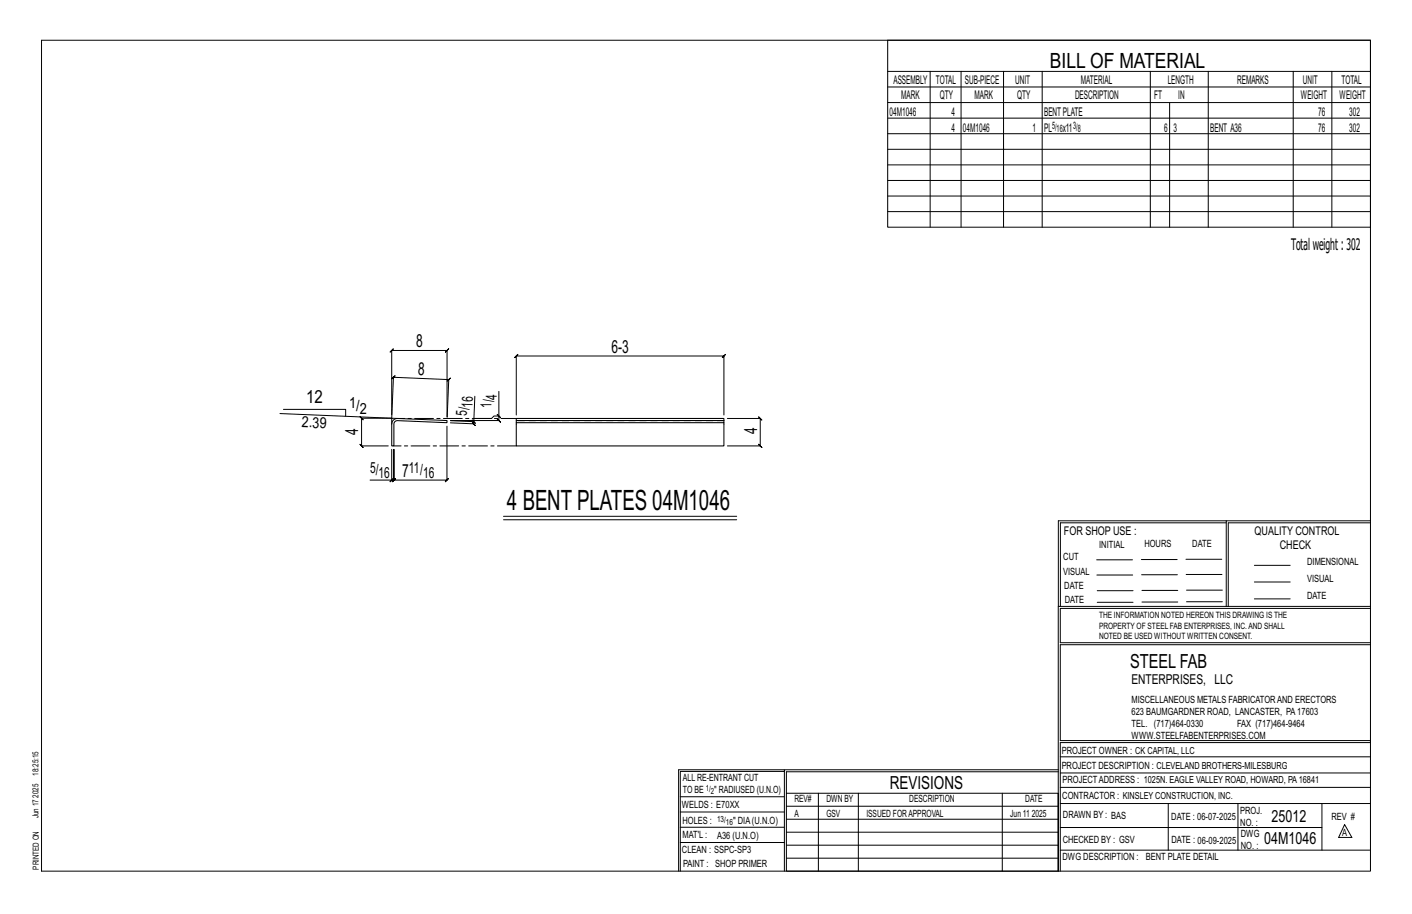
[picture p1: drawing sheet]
<svg xmlns="http://www.w3.org/2000/svg" width="432mm" height="279mm" viewBox="0 0 432 279" stroke-linecap="round" stroke-linejoin="round" font-family="sans-serif">
<defs><g id="words">
<text font-size="8.6" x="155" y="155.9">4 BENT PLATES 04M1046</text>
<text font-size="6.4" x="321.1" y="20.7">BILL OF MATERIAL</text>
<text font-size="5.9" x="345.6" y="204.1">STEEL FAB</text>
<g font-size="5.5">
<text x="127.2" y="106.1">8</text>
<text x="187" y="107.8">6-3</text>
<text x="127.8" y="114.7" transform="rotate(2 127.8 114.7)">8</text>
<text x="93.6" y="123.1">12</text>
<text x="109.6" y="133.1" transform="rotate(-90 109.6 133.1)">4</text>
<text x="231.5" y="132.7" transform="rotate(-90 231.5 132.7)">4</text>
<text x="123" y="145.8">7</text>
<text x="272.2" y="241.1">REVISIONS</text>
</g>
<g font-size="5.1">
<text x="388.9" y="251.3">25012</text>
<text x="386.6" y="258.1">04M1046</text>
</g>
<text font-size="4.9" x="394.8" y="76.4">Totalweight : 302</text>
<g font-size="4.7">
<text x="106.8" y="124.8">1/</text>
<text x="144.5" y="124.6" transform="rotate(-88 144.5 124.6)">16</text>
<text x="150.3" y="124.8" transform="rotate(-90 150.3 124.8)">1/</text>
<text x="152" y="122.1" transform="rotate(-90 152 122.1)">4</text>
<text x="92.2" y="130.6" transform="rotate(2 92.2 130.6)">2.39</text>
<text x="110" y="126.5">2</text>
<text x="142.7" y="127.1" transform="rotate(-88 142.7 127.1)">5/</text>
<text x="113.2" y="144.5">5/</text>
<text x="115.8" y="146.2">16</text>
<text x="125" y="144.5">11/</text>
<text x="129.4" y="146.2">16</text>
</g>
<text font-size="4.2" x="346" y="209.1">ENTERPRISES, LLC</text>
<g font-size="3.7">
<text x="273.2" y="25.6">ASSEMBLY</text>
<text x="286.2" y="25.6">TOTAL</text>
<text x="295.1" y="25.6">SUB-PIECE</text>
<text x="310.4" y="25.6">UNIT</text>
<text x="330.5" y="25.6">MATERIAL</text>
<text x="357.1" y="25.6">LENGTH</text>
<text x="378.3" y="25.6">REMARKS</text>
<text x="398.4" y="25.6">UNIT</text>
<text x="410.2" y="25.6">TOTAL</text>
<text x="272.1" y="35.5">04M1046</text>
<text x="275.6" y="30.4">MARK</text>
<text x="287.4" y="30.4">QTY</text>
<text x="290.9" y="35.5">4</text>
<text x="298" y="30.4">MARK</text>
<text x="311" y="30.4">QTY</text>
<text x="319.3" y="35.5">BENTPLATE</text>
<text x="328.7" y="30.4">DESCRIPTION</text>
<text x="353" y="30.4">FT</text>
<text x="360.3" y="30.4">IN</text>
<text x="397.8" y="30.4">WEIGHT</text>
<text x="403.2" y="35.5">76</text>
<text x="409.6" y="30.4">WEIGHT</text>
<text x="412.6" y="35.5">302</text>
<text x="290.9" y="40.2">4</text>
<text x="294.5" y="40.2">04M1046</text>
<text x="315.8" y="40.2">1</text>
<text x="319.3" y="40.2">PL</text>
<text x="325" y="40.2">x11</text>
<text x="356" y="40.2">6</text>
<text x="358.9" y="40.2">3</text>
<text x="370.1" y="40.2">BENT A36</text>
<text x="403.2" y="40.2">76</text>
<text x="412.6" y="40.2">302</text>
<text x="325.3" y="163.4">FOR SHOP USE :</text>
<text x="383.7" y="163.4">QUALITY CONTROL</text>
<text x="391.4" y="167.8">CHECK</text>
</g>
<g font-size="3.1">
<text x="321.7" y="39.4">5/</text>
<text x="323.1" y="40.5">16</text>
<text x="328.2" y="39.4">3/</text>
<text x="329.6" y="40.5">8</text>
<text x="336.2" y="167.4">INITIAL</text>
<text x="350" y="167.1">HOURS</text>
<text x="364.6" y="167.2">DATE</text>
<text x="325.2" y="171.3">CUT</text>
<text x="399.8" y="172.8">DIMENSIONAL</text>
<text x="325.1" y="175.8">VISUAL</text>
<text x="399.8" y="177.9">VISUAL</text>
<text x="325.5" y="180">DATE</text>
<text x="325.7" y="184.4">DATE</text>
<text x="399.8" y="183.1">DATE</text>
<text x="346" y="215">MISCELLANEOUS METALS FABRICATORAND ERECTORS</text>
<text x="346" y="218.6">623 BAUMGARDNER ROAD, LANCASTER, PA17603</text>
<text x="346" y="225.8">WWW.STEELFABENTERPRISES.COM</text>
<text x="346" y="222.2">TEL. (717)464-0330</text>
<text x="378.3" y="222.2">FAX (717)464-9464</text>
<text x="324.7" y="230.5">PROJECT OWNER : CK CAPITAL, LLC</text>
<text x="208.8" y="238.8">ALL RE-ENTRANT CUT</text>
<text x="324.7" y="235.1">PROJECT DESCRIPTION : CLEVELAND BROTHERS-MILESBURG</text>
<text x="324.9" y="239.5">PROJECTADDRESS : 1025N. EAGLE VALLEY ROAD, HOWARD, PA16841</text>
<text x="208.8" y="242.5">TO BE</text>
<text x="218.4" y="242.5">&quot; RADIUSED (U.N.O)</text>
<text x="242.9" y="245.3">REV#</text>
<text x="252.7" y="245.3">DWN BY</text>
<text x="278.1" y="245.3">DESCRIPTION</text>
<text x="313.5" y="245.3">DATE</text>
<text x="324.9" y="244.2">CONTRACTOR : KINSLEY CONSTRUCTION, INC.</text>
<text x="208.5" y="247">WELDS : E70XX</text>
<text x="208.7" y="251.7">HOLES :</text>
<text x="224.2" y="251.8">&quot; DIA(U.N.O)</text>
<text x="242.9" y="249.9">A</text>
<text x="252.7" y="249.9">GSV</text>
<text x="264.9" y="249.9">ISSUED FORAPPROVAL</text>
<text x="309" y="249.9">Jun 11</text>
<text x="315.5" y="249.9">2025</text>
<text x="325.1" y="250">DRAWN BY : BAS</text>
<text x="358.2" y="250.5">DATE : 06-07-2025</text>
<text x="379.3" y="248.9">PROJ.</text>
<text x="407.2" y="250.5">REV #</text>
<text x="208.7" y="256.3">MAT'L :</text>
<text x="219.3" y="256.4">A36 (U.N.O)</text>
<text x="325" y="257.6">CHECKED BY : GSV</text>
<text x="358.3" y="257.7">DATE : 06-09-2025</text>
<text x="379.3" y="252.5">NO. :</text>
<text x="379.5" y="255.9">DWG</text>
<text x="410.5" y="255.5">A</text>
<text x="208.6" y="260.7">CLEAN : SSPC-SP3</text>
<text x="324.9" y="262.9">DWG DESCRIPTION :</text>
<text x="350.4" y="263">BENT PLATE DETAIL</text>
<text x="379.5" y="259.5">NO. :</text>
<text x="208.9" y="265">PAINT : SHOP PRIMER</text>
</g>
<g font-size="2.7">
<text x="336.1" y="189">THE INFORMATION NOTED HEREON THIS DRAWING IS THE</text>
<text x="336.1" y="195.4">NOTED BE USED WITHOUT WRITTEN CONSENT.</text>
<text x="336.1" y="192.2">PROPERTY OF STEEL FAB ENTERPRISES, INC.AND SHALL</text>
</g>
<g font-size="2.6">
<text x="215.9" y="241.8">1/</text>
<text x="217.4" y="242.7">2</text>
<text x="219.3" y="251.1">13/</text>
<text x="222" y="252.1">16</text>
</g>
<g font-size="2.5">
<text x="11.7" y="237.1" transform="rotate(-90 11.7 237.1)">18:25:15</text>
<text x="11.8" y="243.8" transform="rotate(-90 11.8 243.8)">2025</text>
<text x="11.8" y="250.1" transform="rotate(-90 11.8 250.1)">Jun 17</text>
<text x="11.9" y="265.8" transform="rotate(-90 11.9 265.8)">PRINTED ON</text>
</g>
</g></defs>
<g fill="none" stroke="#000" stroke-width=".31">
<path d="M12.7 12.3h406.4v254h-406.4zM271.5 12.3h147.6v57.2h-147.6zM271.5 21.8h147.6M271.5 26.6h147.6M271.5 31.4h147.6M271.5 36.1h147.6M284.5 21.8v47.7M293.9 21.8v47.7M306.9 21.8v47.7M318.7 21.8v47.7M351.8 21.8v47.7M357.7 31.4v38.1"/>
<path d="M369.5 21.8v47.7M395.5 21.8v47.7M407.3 21.8v47.7M271.5 40.9h147.6M271.5 45.6h147.6M271.5 50.4h147.6M271.5 55.2h147.6M271.5 59.9h147.6M271.5 64.7h147.6M152.6 119.6v7.6h-1.5l-.8 .7h-5.1M85.6 126.4l34.2 1.4M86.7 125.1h19v2.2"/>
<path d="M119.8 127.8h-9.2l-.5-.5 1 1-.5-.5v8.5l-.5-.5 1 1-.5-.5h8.1M119.8 126.8v-19.7l-.5 .5 1-1-.5 .5h16.9l-.5 .5 1-1-.5 .5v20.4M119.8 137.4v9.4h-6.6M136.7 130.3v16.5l.5-.5-1 1 .5-.5h-16.2l.5-.5-1 1 .5-.5v-9.4v9.4l.5-.5-1 1 .5-.5h-.7M136.8 127.5l.4-11.5 .6-.4-1.1 .9 .5-.5-16.9-.7 .5-.4-1 .9 .5-.5-.5 12.5M144.4 128.4l1 1zM144.9 128.9v.7l-.5-.6 .9 1.1-.4-.5-7.2-.3M145.2 121.1l-.3 7.8-7.1-.3h14.8l.5 .5-1-1 .5 .5v-1.4M152.1 126.7l1 1zM157.9 126.9v-18.1l-.5 .5 1-1-.5 .5h63.5l-.5 .5 1-1-.5 .5v18.1M222.4 127.9h10.1l-.5-.5 1 1-.5-.5v8.4l-.5-.5 1 1-.5-.5h-10.1M119.3 147.3l1-1z"/>
<path d="M154 157.8h71.3M154 158.9h71.3M375 159.8h-50.7v25.6M375 159.2h-51.3l-.1 107.1M419.1 159.2h-44.1v26.2M419.1 159.8h-43.5v25.6M335.4 171.1h10.9M335.4 175.8h11M349 171h11M349.1 175.7h11M362.7 171h10.9M362.7 175.6h11"/>
<path d="M383.6 172.8h11M383.6 177.9h11M323.7 185.4h95.4M335.5 184.1h11M335.5 180.6h11M349.2 184h11M349.2 180.5h11M362.9 180.4h10.9M362.9 184h10.9M383.6 183.1h11M419.1 186h-94.9v10.5h94.9M419.1 197.1h-94.9v29.3h94.9v.6h-94.9v39.3"/>
<path d="M239.9 235.8h-31.9v30.5M239.9 235.3h-32.4v31M323.6 235.3h-83.7v31M323.6 235.9h-83.1v6.6M324.2 236.3h94.9M324.2 231.4h94.9M208 252.9h31.9M208 257.5h31.9M208 243.6h31.9M208 248.2h31.9M240.5 242.5h83.1v23.8h-83.1zM240.5 258.4h83.1"/>
<path d="M240.5 254.4h83.1M240.5 250.4h83.1M240.5 246.5h83.1M250.3 242.5v23.8M262.5 242.5v23.8M306.5 242.5v23.8M324.2 253h80.1M324.2 245.6h94.9M324.2 259.9h94.9M324.2 240.7h94.9M357.3 245.6v14.3M378.6 245.6v14.3"/>
<path d="M404.3 245.6v14.3M411.2 252.1l2.2 3.9h-4zM240.5 262.3h83.1"/>
</g>
<path d="M120.3 128.4l1.3-.5 15.1 .7v.6l-15.7-.5-.5 .9v6.7h-.7v-6.7zM157.9 128.6h63.5v.6h-63.5zM157.9 128.6v-.7h63.5v.7M157.9 129.2v7.1h63.5v-7.1" fill="none" stroke="#000" stroke-width=".32"/>
<path d="M221.4 128.6h-63.5" fill="none" stroke="#000" stroke-width=".31" stroke-dasharray="2 1.4"/>
<path d="M119.8 129.6v-1.8l38.1 .1M157.9 136.3h-37.4" fill="none" stroke="#000" stroke-width=".31" stroke-dasharray="5.8 1 1 1"/>
<use href="#words"/>
</svg>
